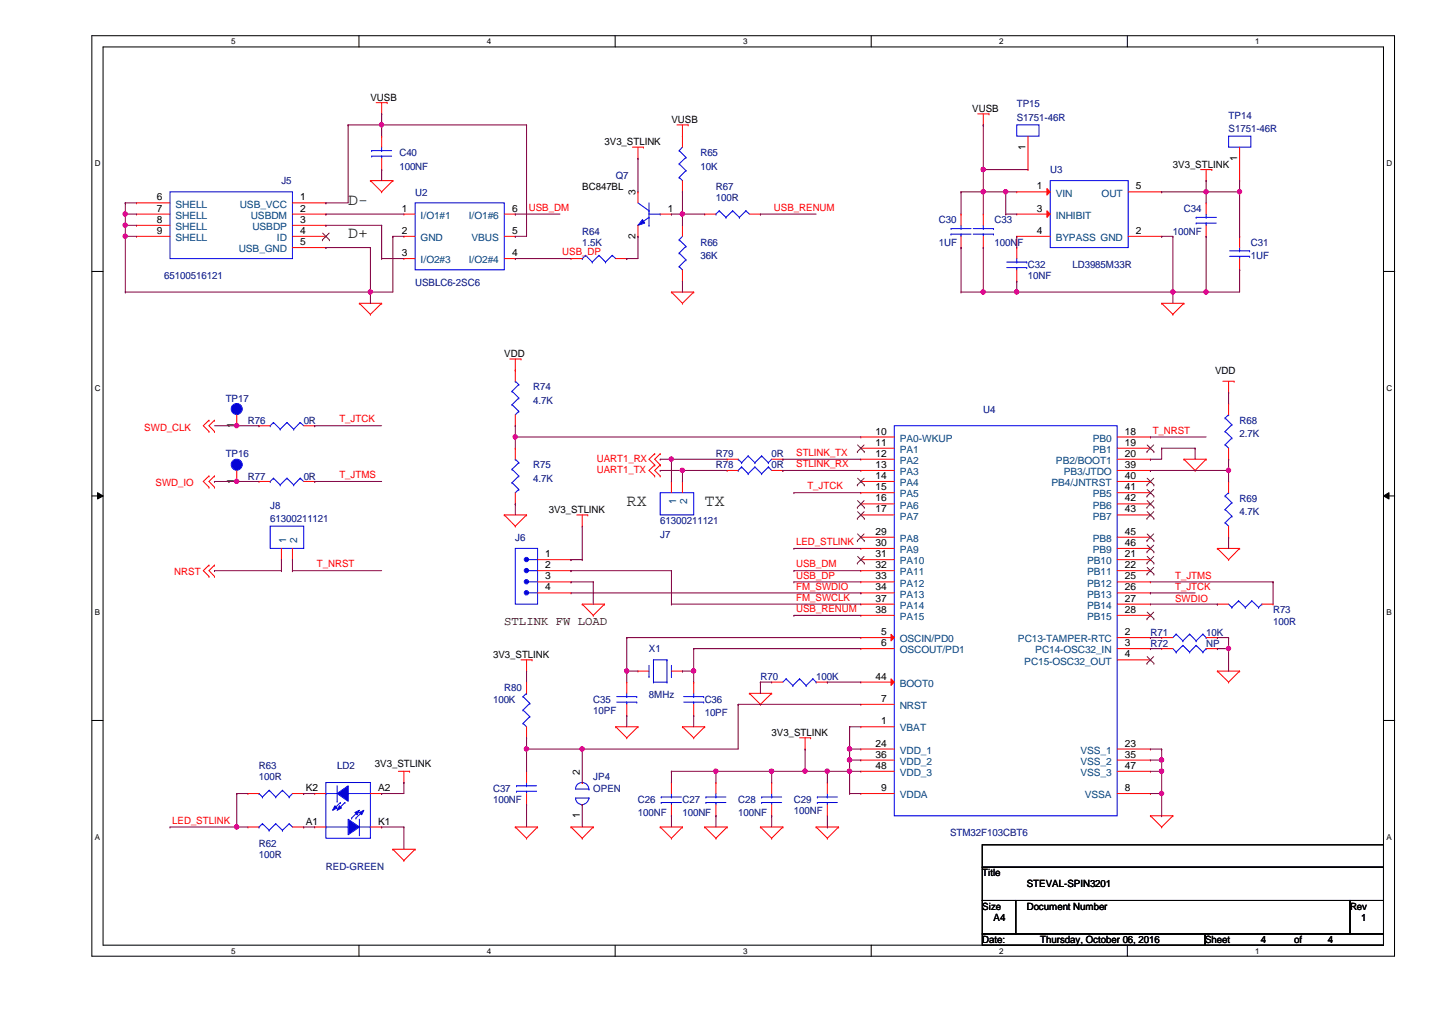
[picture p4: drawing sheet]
<svg xmlns="http://www.w3.org/2000/svg" width="297mm" height="210mm" viewBox="0 0 297 210" stroke-linecap="round" stroke-linejoin="round" font-family="sans-serif">
<defs><g id="words">
<g font-size="3.4" fill="#008000">
<text x="72.2" y="42.5">D-</text>
<text x="72.2" y="49.4">D+</text>
<text x="130" y="104.9">RX</text>
<text x="146.2" y="104.9">TX</text>
</g>
<text font-size="2.5" fill="#400000" x="104.6" y="129.7">STLINK FW LOAD</text>
<g font-size="2.1">
<text x="76.8" y="20.9">VUSB</text>
<text x="201.7" y="23.2">VUSB</text>
<text x="139.3" y="25.5">VUSB</text>
<text x="125.4" y="30.1">3V3_STLINK</text>
<text x="212.7" y="31" transform="rotate(-90 212.7 31)">1</text>
<text x="243.3" y="34.8">3V3_STLINK</text>
<text x="256.6" y="33.3" transform="rotate(-90 256.6 33.3)">1</text>
<text x="32.5" y="41.6">6</text>
<text x="62.3" y="41.6">1</text>
<text x="120.8" y="39.4">BC847BL</text>
<text x="131.8" y="40.5" transform="rotate(-90 131.8 40.5)">3</text>
<text x="215.1" y="39.3">1</text>
<text x="235.6" y="39.3">5</text>
<text x="32.5" y="43.9">7</text>
<text x="32.5" y="46.2">8</text>
<text x="62.3" y="43.9">2</text>
<text x="62.3" y="46.2">3</text>
<text x="83.4" y="43.9">1</text>
<text x="106.2" y="43.9">6</text>
<text x="138.6" y="43.9">1</text>
<text x="215.1" y="43.9">3</text>
<text x="32.5" y="48.5">9</text>
<text x="62.3" y="50.8">5</text>
<text x="62.3" y="48.5">4</text>
<text x="83.4" y="48.5">2</text>
<text x="83.4" y="53.1">3</text>
<text x="106.2" y="48.5">5</text>
<text x="106.2" y="53.1">4</text>
<text x="131.8" y="49.5" transform="rotate(-90 131.8 49.5)">2</text>
<text x="215.1" y="48.5">4</text>
<text x="235.6" y="48.5">2</text>
<text x="104.6" y="74">VDD</text>
<text x="252.1" y="77.5">VDD</text>
<text x="48.6" y="88.8" transform="rotate(-90 48.6 88.8)">1</text>
<text x="181.6" y="90.1">10</text>
<text x="181.6" y="92.5">11</text>
<text x="181.6" y="94.7">12</text>
<text x="233.3" y="90.1">18</text>
<text x="233.3" y="92.5">19</text>
<text x="233.3" y="94.7">20</text>
<text x="48.6" y="100.4" transform="rotate(-90 48.6 100.4)">1</text>
<text x="181.6" y="97.1">13</text>
<text x="181.6" y="99.4">14</text>
<text x="181.6" y="101.7">15</text>
<text x="233.3" y="101.7">41</text>
<text x="233.3" y="99.4">40</text>
<text x="233.3" y="97.1">39</text>
<text x="113.8" y="106.4">3V3_STLINK</text>
<text x="181.6" y="104">16</text>
<text x="181.6" y="106.3">17</text>
<text x="233.3" y="106.3">43</text>
<text x="233.3" y="104">42</text>
<text x="181.6" y="110.9">29</text>
<text x="181.6" y="113.2">30</text>
<text x="233.3" y="110.9">45</text>
<text x="233.3" y="113.2">46</text>
<text x="113.1" y="115.6">1</text>
<text x="113.1" y="117.9">2</text>
<text x="181.6" y="115.6">31</text>
<text x="181.6" y="117.9">32</text>
<text x="233.3" y="115.6">21</text>
<text x="233.3" y="117.9">22</text>
<text x="113.1" y="120.2">3</text>
<text x="113.1" y="122.5">4</text>
<text x="181.6" y="120.2">33</text>
<text x="181.6" y="122.5">34</text>
<text x="181.6" y="124.8">37</text>
<text x="233.3" y="120.2">25</text>
<text x="233.3" y="122.5">26</text>
<text x="233.3" y="124.8">27</text>
<text x="181.6" y="127.1">38</text>
<text x="182.8" y="131.7">5</text>
<text x="233.3" y="127.1">28</text>
<text x="233.3" y="131.7">2</text>
<text x="102.3" y="136.4">3V3_STLINK</text>
<text x="182.8" y="134">6</text>
<text x="233.3" y="134">3</text>
<text x="233.3" y="136.4">4</text>
<text x="181.6" y="141">44</text>
<text x="182.8" y="145.6">7</text>
<text x="160.1" y="152.7">3V3_STLINK</text>
<text x="181.6" y="154.9">24</text>
<text x="182.8" y="150.2">1</text>
<text x="233.3" y="154.9">23</text>
<text x="77.8" y="159.1">3V3_STLINK</text>
<text x="120.3" y="160.7" transform="rotate(-90 120.3 160.7)">2</text>
<text x="181.6" y="159.5">48</text>
<text x="181.6" y="157.1">36</text>
<text x="233.3" y="157.1">35</text>
<text x="233.3" y="159.5">47</text>
<text x="63.5" y="164.1">K2</text>
<text x="78.4" y="164.1">A2</text>
<text x="182.8" y="164.1">9</text>
<text x="233.3" y="164.1">8</text>
<text x="63.5" y="171">A1</text>
<text x="78.4" y="171">K1</text>
<text x="120.3" y="169.7" transform="rotate(-90 120.3 169.7)">1</text>
<text x="203.8" y="181.8">Title</text>
<text x="213" y="184.1">STEVAL-SPIN3201</text>
<text x="203.8" y="188.7">Size</text>
<text x="206.1" y="191">A4</text>
<text x="213" y="188.7">Document Number</text>
<text x="280" y="188.7">Rev</text>
<text x="282.3" y="191">1</text>
<text x="203.8" y="195.6">Date:</text>
<text x="215.8" y="195.6">Thursday, October 06, 2016</text>
<text x="250" y="195.6">Sheet</text>
<text x="261.5" y="195.6">4</text>
<text x="268.5" y="195.6">of</text>
<text x="275.4" y="195.6">4</text>
</g>
<g font-size="2.1" fill="#000080">
<text x="210.9" y="22.3">TP15</text>
<text x="210.9" y="25.1">S1751-46R</text>
<text x="254.8" y="24.6">TP14</text>
<text x="254.8" y="27.3">S1751-46R</text>
<text x="82.8" y="32.4">C40</text>
<text x="82.8" y="35.2">100NF</text>
<text x="145.3" y="32.4">R65</text>
<text x="145.3" y="35.2">10K</text>
<text x="217.8" y="35.9">U3</text>
<text x="58.4" y="38.2">J5</text>
<text x="86.1" y="40.6">U2</text>
<text x="127.7" y="37.1">Q7</text>
<text x="148.5" y="39.4">R67</text>
<text x="148.5" y="41.7">100R</text>
<text x="194.7" y="46.3">C30</text>
<text x="206.3" y="46.3">C33</text>
<text x="245.6" y="44">C34</text>
<text x="120.8" y="48.6">R64</text>
<text x="120.8" y="50.9">1.5K</text>
<text x="145.3" y="50.9">R66</text>
<text x="145.3" y="53.7">36K</text>
<text x="194.7" y="50.9">1UF</text>
<text x="206.3" y="50.9">100NF</text>
<text x="243.3" y="48.6">100NF</text>
<text x="259.5" y="50.9">C31</text>
<text x="259.5" y="53.7">1UF</text>
<text x="34.1" y="57.9">65100516121</text>
<text x="86.1" y="59.3">USBLC6-2SC6</text>
<text x="213.2" y="55.5">C32</text>
<text x="213.2" y="57.9">10NF</text>
<text x="222.5" y="55.5">LD3985M33R</text>
<text x="46.8" y="83.3">TP17</text>
<text x="110.6" y="81">R74</text>
<text x="110.6" y="83.8">4.7K</text>
<text x="51.4" y="87.9">R76</text>
<text x="63" y="87.9">0R</text>
<text x="204" y="85.6">U4</text>
<text x="257.1" y="87.9">R68</text>
<text x="46.8" y="94.9">TP16</text>
<text x="148.5" y="94.9">R79</text>
<text x="160.1" y="94.9">0R</text>
<text x="257.1" y="90.7">2.7K</text>
<text x="51.4" y="99.5">R77</text>
<text x="63" y="99.5">0R</text>
<text x="110.6" y="97.2">R75</text>
<text x="110.6" y="99.9">4.7K</text>
<text x="148.5" y="97.2">R78</text>
<text x="160.1" y="97.2">0R</text>
<text x="56" y="105.5">J8</text>
<text x="257.1" y="104.1">R69</text>
<text x="257.1" y="106.9">4.7K</text>
<text x="56" y="108.2">61300211121</text>
<text x="106.9" y="112.2">J6</text>
<text x="136.9" y="111.5">J7</text>
<text x="136.9" y="108.7">61300211121</text>
<text x="238.6" y="131.8">R71</text>
<text x="250.2" y="131.8">10K</text>
<text x="264.1" y="127.2">R73</text>
<text x="264.1" y="129.5">100R</text>
<text x="134.6" y="135.3">X1</text>
<text x="238.6" y="134.2">R72</text>
<text x="250.2" y="134.2">NP</text>
<text x="104.6" y="143.4">R80</text>
<text x="157.7" y="141.1">R70</text>
<text x="169.3" y="141.1">100K</text>
<text x="102.3" y="145.7">100K</text>
<text x="123.1" y="145.7">C35</text>
<text x="123.1" y="148">10PF</text>
<text x="134.6" y="144.8">8MHz</text>
<text x="146.2" y="145.7">C36</text>
<text x="146.2" y="148.5">10PF</text>
<text x="53.7" y="159.6">R63</text>
<text x="53.7" y="161.9">100R</text>
<text x="69.9" y="159.6">LD2</text>
<text x="123.1" y="161.9">JP4</text>
<text x="102.3" y="164.2">C37</text>
<text x="102.3" y="166.5">100NF</text>
<text x="123.1" y="164.2">OPEN</text>
<text x="132.3" y="166.5">C26</text>
<text x="141.6" y="166.5">C27</text>
<text x="153.1" y="166.5">C28</text>
<text x="164.7" y="166.5">C29</text>
<text x="132.3" y="169.3">100NF</text>
<text x="141.6" y="169.3">100NF</text>
<text x="153.1" y="169.3">100NF</text>
<text x="164.7" y="168.8">100NF</text>
<text x="197.1" y="173.4">STM32F103CBT6</text>
<text x="53.7" y="175.8">R62</text>
<text x="53.7" y="178.1">100R</text>
<text x="67.6" y="180.4">RED-GREEN</text>
</g>
<g font-size="2.1" fill="#004080">
<text x="219" y="40.8">VIN</text>
<text x="228.5" y="40.8">OUT</text>
<text x="36.4" y="43.1">SHELL</text>
<text x="36.4" y="45.4">SHELL</text>
<text x="36.4" y="47.7">SHELL</text>
<text x="49.7" y="43.1">USB_VCC</text>
<text x="52" y="45.4">USBDM</text>
<text x="52.4" y="47.7">USBDP</text>
<text x="87.2" y="45.4">I/O1#1</text>
<text x="97.2" y="45.4">I/O1#6</text>
<text x="219" y="45.4">INHIBIT</text>
<text x="36.4" y="50">SHELL</text>
<text x="49.5" y="52.3">USB_GND</text>
<text x="57.4" y="50">ID</text>
<text x="87.2" y="50">GND</text>
<text x="97.8" y="50">VBUS</text>
<text x="219" y="50">BYPASS GND</text>
<text x="87.2" y="54.6">I/O2#3</text>
<text x="97.2" y="54.6">I/O2#4</text>
<text x="186.6" y="91.6">PA0-WKUP</text>
<text x="186.6" y="93.9">PA1</text>
<text x="226.7" y="91.6">PB0</text>
<text x="226.7" y="93.9">PB1</text>
<text x="186.6" y="96.2">PA2</text>
<text x="186.6" y="98.6">PA3</text>
<text x="186.6" y="100.8">PA4</text>
<text x="218.1" y="100.8">PB4/JNTRST</text>
<text x="219" y="96.2">PB2/BOOT1</text>
<text x="220.6" y="98.6">PB3/JTDO</text>
<text x="140.3" y="104.5" transform="rotate(-90 140.3 104.5)">1</text>
<text x="142.5" y="104.5" transform="rotate(-90 142.5 104.5)">2</text>
<text x="186.6" y="103.2">PA5</text>
<text x="186.6" y="105.5">PA6</text>
<text x="186.6" y="107.8">PA7</text>
<text x="226.7" y="107.8">PB7</text>
<text x="226.7" y="105.5">PB6</text>
<text x="226.7" y="103.2">PB5</text>
<text x="59.4" y="112.6" transform="rotate(-90 59.4 112.6)">1</text>
<text x="61.6" y="112.6" transform="rotate(-90 61.6 112.6)">2</text>
<text x="186.6" y="112.4">PA8</text>
<text x="226.7" y="112.4">PB8</text>
<text x="186.6" y="114.7">PA9</text>
<text x="186.6" y="117.1">PA10</text>
<text x="186.6" y="119.3">PA11</text>
<text x="225.5" y="117.1">PB10</text>
<text x="225.5" y="119.3">PB11</text>
<text x="226.7" y="114.7">PB9</text>
<text x="186.6" y="121.7">PA12</text>
<text x="186.6" y="124">PA13</text>
<text x="225.5" y="121.7">PB12</text>
<text x="225.5" y="124">PB13</text>
<text x="186.6" y="126.3">PA14</text>
<text x="186.6" y="128.6">PA15</text>
<text x="225.5" y="126.3">PB14</text>
<text x="225.5" y="128.6">PB15</text>
<text x="186.6" y="133.2">OSCIN/PD0</text>
<text x="186.6" y="135.5">OSCOUT/PD1</text>
<text x="211.2" y="133.2">PC13-TAMPER-RTC</text>
<text x="212.5" y="137.8">PC15-OSC32_OUT</text>
<text x="214.8" y="135.5">PC14-OSC32_IN</text>
<text x="186.6" y="142.5">BOOT0</text>
<text x="186.6" y="147.1">NRST</text>
<text x="186.6" y="151.7">VBAT</text>
<text x="186.6" y="156.3">VDD_1</text>
<text x="186.6" y="161">VDD_3</text>
<text x="186.6" y="158.6">VDD_2</text>
<text x="224.1" y="156.3">VSS_1</text>
<text x="224.1" y="158.6">VSS_2</text>
<text x="224.1" y="161">VSS_3</text>
<text x="186.6" y="165.6">VDDA</text>
<text x="225" y="165.6">VSSA</text>
</g>
<g font-size="2.1" fill="#f00">
<text x="109.7" y="43.7">USB_DM</text>
<text x="160.5" y="43.7">USB_RENUM</text>
<text x="116.6" y="53">USB_DP</text>
<text x="29.9" y="89.3">SWD_CLK</text>
<text x="70.4" y="87.6">T_JTCK</text>
<text x="239.1" y="90">T_NRST</text>
<text x="123.8" y="95.8">UART1_RX</text>
<text x="165.1" y="94.6">STLINK_TX</text>
<text x="32.3" y="100.9">SWD_IO</text>
<text x="70.4" y="99.2">T_JTMS</text>
<text x="123.8" y="98.1">UART1_TX</text>
<text x="165.1" y="96.9">STLINK_RX</text>
<text x="167.5" y="101.5">T_JTCK</text>
<text x="165.1" y="113.1">LED_STLINK</text>
<text x="36.2" y="119.3">NRST</text>
<text x="65.7" y="117.7">T_NRST</text>
<text x="165.1" y="117.7">USB_DM</text>
<text x="165.1" y="120">USB_DP</text>
<text x="165.1" y="124.6">FM_SWCLK</text>
<text x="165.1" y="122.3">FM_SWDIO</text>
<text x="243.8" y="124.8">SWDIO</text>
<text x="243.8" y="122.3">T_JTCK</text>
<text x="243.8" y="120">T_JTMS</text>
<text x="165.1" y="127">USB_RENUM</text>
<text x="35.7" y="170.9">LED_STLINK</text>
</g>
<g font-size="1.7">
<text x="47.9" y="9.1">5</text>
<text x="101" y="9.1">4</text>
<text x="154.1" y="9.1">3</text>
<text x="207.3" y="9.1">2</text>
<text x="260.4" y="9.1">1</text>
<text x="19.6" y="34.5">D</text>
<text x="287.6" y="34.5">D</text>
<text x="19.6" y="81.1">C</text>
<text x="287.6" y="81.1">C</text>
<text x="19.6" y="127.6">B</text>
<text x="287.6" y="127.6">B</text>
<text x="19.6" y="174.2">A</text>
<text x="287.6" y="174.2">A</text>
<text x="47.9" y="197.8">5</text>
<text x="101" y="197.8">4</text>
<text x="154.1" y="197.8">3</text>
<text x="207.3" y="197.8">2</text>
<text x="260.4" y="197.8">1</text>
</g>
</g></defs>
<path d="M19.1 7.4h270.2v190.9h-270.2zM21.4 9.7h265.6v186.3h-265.6z" fill="none" stroke="#000" stroke-width=".21"/>
<g fill="#fff">
<path d="M47.9 7.7h1v1.8h-1z"/>
<path d="M47.9 196.3h1v1.9h-1z"/>
</g>
<path d="M74.5 7.4v2.3M74.5 196v2.4" fill="none" stroke="#000" stroke-width=".21"/>
<g fill="#fff">
<path d="M101 7.7h.9v1.8h-.9z"/>
<path d="M101 196.3h.9v1.9h-.9z"/>
</g>
<path d="M127.6 7.4v2.3M127.6 196v2.4" fill="none" stroke="#000" stroke-width=".21"/>
<g fill="#fff">
<path d="M154.1 7.7h1v1.8h-1z"/>
<path d="M154.1 196.3h1v1.9h-1z"/>
</g>
<path d="M180.7 7.4v2.3M180.7 196v2.4" fill="none" stroke="#000" stroke-width=".21"/>
<g fill="#fff">
<path d="M207.3 7.7h.9v1.8h-.9z"/>
<path d="M207.3 196.3h.9v1.9h-.9z"/>
</g>
<path d="M233.8 7.4v2.3M233.8 196v2.4" fill="none" stroke="#000" stroke-width=".21"/>
<g fill="#fff">
<path d="M260.4 7.7h.9v1.8h-.9z"/>
<path d="M260.4 196.3h.9v1.9h-.9z"/>
<path d="M19.6 33h1.2v1.9h-1.2z"/>
<path d="M287.6 33h1.2v1.9h-1.2z"/>
<path d="M19.6 79.6h1.2v1.8h-1.2z"/>
<path d="M287.6 79.6h1.2v1.8h-1.2z"/>
</g>
<path d="M19.1 56.3h2.3M287 56.3h2.3" fill="none" stroke="#000" stroke-width=".21"/>
<g fill="#fff">
<path d="M19.6 126.2h1.1v1.8h-1.1z"/>
<path d="M287.6 126.2h1.1v1.8h-1.1z"/>
</g>
<path d="M19.1 102.9h2.3M20.2 102.2l1.2 .7-1.2 .6zM287 102.9l1.1-.7v1.3zM287 102.9h2.3" fill="none" stroke="#000" stroke-width=".21"/>
<path d="M20.2 102.2l1.2 .7-1.2 .6zM287 102.9l1.1-.7v1.3z" fill="#000"/>
<g fill="#fff">
<path d="M19.6 172.7h1.1v1.9h-1.1z"/>
<path d="M287.6 172.7h1.1v1.9h-1.1z"/>
</g>
<path d="M19.1 149.4h2.3M287 149.4h2.3M203.8 175.2h83.2v4.7h-83.2zM203.8 179.9h83.2v6.9h-83.2zM203.8 186.8h6.9v6.9h-6.9zM203.8 193.7h46.2v2.3h-46.2zM210.7 186.8h69.3v6.9h-69.3zM250 193.7h37v2.3h-37zM280 186.8h7v6.9h-7z" fill="none" stroke="#000" stroke-width=".21"/>
<g fill="none" stroke="#f00" stroke-width=".21">
<path d="M76.8 37.5h.1M76.8 37.5h4.7M76.8 37.5l2.4 2.3M78 21.3h2.3M79.2 23.6h.1M79.2 39.8h.1M79.2 21.3v2.3M80.3 21.3h.1M81.5 37.5h.1M81.5 37.5l-2.3 2.3M131.2 30.5h2.3M132.3 32.9h.1"/>
<path d="M132.3 30.5v2.4M133.5 30.5h.1M140.4 25.9h2.3M141.6 28.2h.1M141.6 25.9v2.3M142.7 25.9h.1M202.8 23.6h2.3M204 25.9h.1M204 23.6v2.3M205.1 23.6h.1M249 35.2h2.4M250.2 37.5h.1"/>
<path d="M250.2 35.2v2.3M251.4 35.2h.1M257.1 37.5h.1M257.1 30.5v7M210.9 58.3h.1M210.9 51.3h.1M210.9 51.3v2.3M210.9 56v2.3M74.5 62.9h.1M74.5 62.9h4.7M74.5 62.9l2.3 2.3M76.8 65.2h.1"/>
<path d="M79.2 62.9h.1M79.2 62.9l-2.4 2.3M105.7 74.5h2.4M106.9 76.7h.1M106.9 74.5v2.2M108.1 74.5h.1M139.3 60.6h.1M139.3 60.6h4.6M139.3 60.6l2.3 2.3M141.6 62.9h.1M143.9 60.6h.1M143.9 60.6l-2.3 2.3"/>
<path d="M241 62.9h.1M241 62.9h4.6M241 62.9l2.3 2.3M243.3 65.2h.1M245.6 62.9h.1M245.6 62.9l-2.3 2.3M253.7 79.1h2.3M254.8 79.1v2.3M256 79.1h.1M43.3 98.7h.1M43.3 87.2h.1M43.3 89.5h.1"/>
<path d="M43.3 98.7l-1.1 1.2 1.1 1.1M43.3 87.2l-1.1 1.1 1.1 1.2M44.5 98.7h.1M44.5 87.2h.1M44.5 89.5h.1M44.5 98.7l-1.2 1.2 1.2 1.1M44.5 87.2l-1.2 1.1 1.2 1.2M106.9 93h.1M106.9 93v2.2M135.8 96.4h.1M135.8 98.7h.1M135.8 94.1h.1"/>
<path d="M135.8 96.4l-1.2 1.2 1.2 1.1M135.8 94.1l-1.2 1.1 1.2 1.2M136.9 96.4h.1M136.9 98.7h.1M136.9 94.1h.1M136.9 96.4l-1.1 1.2 1.1 1.1M136.9 94.1l-1.1 1.1 1.1 1.2M245.6 95.2h.1M245.6 95.2h4.6M245.6 95.2l2.3 2.4M247.9 97.6h.1M250.2 95.2h.1"/>
<path d="M250.2 95.2l-2.3 2.4M254.8 81.4h.1M43.3 101h.1M43.3 117.2h.1M43.3 119.5h.1M43.3 117.2l-1.1 1.2 1.1 1.1M44.5 101h.1M44.5 117.2h.1M44.5 119.5h.1M44.5 117.2l-1.2 1.2 1.2 1.1M58.4 116.1h.1M58.4 113.7v2.4"/>
<path d="M60.7 116.1h.1M60.7 113.7v2.4M104.6 106.8h.1M104.6 106.8h4.6M104.6 106.8l2.3 2.3M106.9 109.1h.1M106.9 104.5h.1M106.9 102.2v2.3M109.2 106.8h.1M109.2 106.8l-2.3 2.3M119.6 106.8h2.3M120.8 109.1h.1"/>
<path d="M120.8 106.8v2.3M121.9 106.8h.1M252.5 113.7h.1M252.5 113.7h4.6M252.5 113.7l2.3 2.4M254.8 116.1h.1M257.1 113.7h.1M257.1 113.7l-2.3 2.4M108.1 136.9h2.3M109.2 139.2h.1M109.2 136.9v2.3M110.4 136.9h.1"/>
<path d="M120.8 125.3h.1M120.8 125.3h4.6M120.8 125.3l2.3 2.3M123.1 127.6h.1M125.4 125.3h.1M125.4 125.3l-2.3 2.3M252.5 139.2h.1M252.5 139.2h4.6M252.5 139.2l2.3 2.3M257.1 139.2h.1M257.1 139.2l-2.3 2.3M82.6 160h2.4"/>
<path d="M83.8 160v2.3M85 160h.1M127.7 150.7h.1M127.7 150.7h4.6M127.7 150.7l2.3 2.3M130 153h.1M132.3 150.7h.1M132.3 150.7l-2.3 2.3M141.6 150.7h.1M141.6 150.7h4.6M141.6 150.7l2.3 2.3M143.9 153h.1"/>
<path d="M143.9 148.4h.1M143.9 141.5h.1M143.9 141.5v2.3M143.9 146.1v2.3M146.2 150.7h.1M146.2 150.7l-2.3 2.3M155.4 143.8h.1M155.4 143.8h4.7M155.4 143.8l2.3 2.3M157.7 146.1h.1M160.1 143.8h.1M160.1 143.8l-2.4 2.3"/>
<path d="M165.9 153h2.2M167 155.4h.1M167 153v2.4M168.1 153h.1M254.8 141.5h.1M51.4 171.5h.1M51.4 171.5h2.3M60.7 171.5h2.3M63 171.5h.1M81.5 176.1h.1M81.5 176.1h4.6M81.5 176.1l2.3 2.4"/>
<path d="M83.8 162.3h.1M83.8 178.5h.1M86.1 176.1h.1M86.1 176.1l-2.3 2.4M106.9 171.5h.1M106.9 171.5h4.6M106.9 171.5l2.3 2.4M109.2 173.9h.1M111.5 171.5h.1M111.5 171.5l-2.3 2.4M118.4 171.5h.1M118.4 171.5h4.7"/>
<path d="M118.4 171.5l2.4 2.4M120.8 173.9h.1M123.1 171.5h.1M123.1 171.5l-2.3 2.4M136.9 171.5h.1M136.9 171.5h4.7M136.9 171.5l2.4 2.4M139.3 173.9h.1M141.6 171.5h.1M141.6 171.5l-2.3 2.4M146.2 171.5h.1M146.2 171.5h4.6"/>
<path d="M146.2 171.5l2.3 2.4M148.5 173.9h.1M150.8 171.5h.1M150.8 171.5l-2.3 2.4M157.7 171.5h.1M157.7 171.5h4.7M157.7 171.5l2.4 2.4M160.1 173.9h.1M162.4 171.5h.1M162.4 171.5l-2.3 2.4M169.3 171.5h.1M169.3 171.5h4.6"/>
<path d="M169.3 171.5l2.3 2.4M171.6 173.9h.1M171.6 169.2h.1M171.6 162.3h.1M171.6 162.3v2.3M171.6 166.9v2.3M173.9 171.5h.1M173.9 171.5l-2.3 2.4M238.6 169.2h.1M238.6 169.2h4.7M238.6 169.2l2.4 2.3M241 171.5h.1"/>
<path d="M243.3 169.2h.1M243.3 169.2l-2.3 2.3"/>
</g>
<g fill="none" stroke="#00f" stroke-width=".21">
<path d="M254.8 28.2h4.7v2.3h-4.7zM208.8 54.4h4.2M208.8 55.5h4.2M210.9 55.5h.1M210.9 54.4h.1M210.9 53.6v.8M210.9 55.5v.5M213 54.4h.1M213 55.5h.1M106.2 97.3h.1M106.2 97.3l1.4 1.4M106.9 95.2h.1"/>
<path d="M106.9 95.2l.7 .8M107.6 98.7h.1M107.6 96h.1M107.6 98.7l-1.4 1.4M107.6 96l-1.4 1.3M56 109.1h7v4.6h-7zM106.2 100.1h.1M106.2 100.1l1.4 1.4M107.6 101.5h.1M107.6 101.5l-.7 .7M141.8 144.5h4.2M141.8 145.6h4.2"/>
<path d="M143.9 145.6h.1M143.9 144.5h.1M143.9 143.8v.7M143.9 145.6v.5M146 144.5h.1M146 145.6h.1M53.7 171.5h.1M54.4 170.9h.1M54.4 170.9l1.4 1.3M54.4 170.9l-.7 .6M55.8 172.2h.1M57.2 170.9h.1"/>
<path d="M57.2 170.9l1.4 1.3M57.2 170.9l-1.4 1.3M58.6 172.2h.1M60 170.9h.1M60 170.9l.7 .6M60 170.9l-1.4 1.3M169.5 165.3h.1M169.5 166.5h.1M169.5 165.3h4.2M169.5 166.5h4.2M171.6 166.5h.1M171.6 165.3h.1"/>
<path d="M171.6 164.6v.7M171.6 166.5v.4"/>
</g>
<circle cx="109.2" cy="116.1" r=".45" fill="#00f"/>
<circle cx="109.2" cy="116.1" r=".45" fill="none" stroke="#00f" stroke-width=".21"/>
<circle cx="109.2" cy="118.3" r=".45" fill="#00f"/>
<circle cx="109.2" cy="118.3" r=".45" fill="none" stroke="#00f" stroke-width=".21"/>
<circle cx="109.2" cy="120.7" r=".45" fill="#00f"/>
<circle cx="109.2" cy="120.7" r=".45" fill="none" stroke="#00f" stroke-width=".21"/>
<circle cx="109.2" cy="123" r=".45" fill="#00f"/>
<g fill="none" stroke="#00f" stroke-width=".21">
<path d="M217.8 37.5h16.2v13.8h-16.2zM106.9 113.7h4.6v11.6h-4.6zM109.4 116.1h.1M109.4 118.4h.1M109.4 116.1h2.1M109.4 118.4h2.1M109.4 120.7h.1M109.4 123h.1M109.4 120.7h2.1M109.4 123h2.1M244 131.5h.1M244 131.5l-.7 .7"/>
<path d="M244 131.5l1.4 1.4M245.4 132.9h.1M246.8 131.5h.1M246.8 131.5l-1.4 1.4M246.8 131.5l1.3 1.4M248.1 132.9h.1M249.5 131.5h.1M249.5 131.5l-1.4 1.4M249.5 131.5l.7 .7M250.2 132.2h.1"/>
<circle cx="109.2" cy="123" r=".45"/>
</g>
<g fill="none" stroke="#f00" stroke-width=".21">
<path d="M234 39.8h7M241 39.8h.1M234 49h7M241 49h.1M111.5 116.1h6.9M111.5 118.4h6.9M118.4 116.1h.1M118.4 118.4h.1M111.5 120.7h6.9M111.5 123h6.9M118.4 120.7h.1M118.4 123h.1"/>
<path d="M241 132.2h.1M241 132.2h2.3M250.2 132.2h2.3M252.5 132.2h.1"/>
</g>
<path d="M217.2 39.1l.6 .7-.6 .7z" fill="#f00"/>
<path d="M210.9 39.8h.1M210.9 39.8h6.9M217.2 39.1l.6 .7-.6 .7zM210.9 49h.1M210.9 49h6.9" fill="none" stroke="#f00" stroke-width=".21"/>
<path d="M217.2 43.7l.6 .7-.6 .7z" fill="#f00"/>
<g fill="none" stroke="#f00" stroke-width=".21">
<path d="M141.6 28.2h.1M141.6 39.8h.1M141.6 28.2v2.3M141.6 37.5v2.3M28.3 42.1h.1M28.3 44.4h.1M28.3 46.7h.1M28.3 49h.1M28.3 44.4h7M28.3 42.1h7M28.3 46.7h7M28.3 49h7"/>
<path d="M60.7 44.4h6.9M60.7 42.1h6.9M60.7 46.7h6.9M60.7 51.3h6.9M60.7 49h6.9M67.6 42.1h.1M67.6 44.4h.1M67.6 46.7h.1M67.6 51.3h.1M67.6 49h.1M210.9 44.4h.1M210.9 44.4h6.9"/>
<path d="M217.2 43.7l.6 .7-.6 .7zM150.8 95.2h.1M150.8 95.2h2.3M160.1 95.2h2.3M162.4 95.2h.1M252.5 125.3h.1M252.5 125.3h2.3M261.7 125.3h2.4M264.1 125.3h.1M51.4 164.6h.1M51.4 164.6h2.3M60.7 164.6h2.3"/>
<path d="M63 164.6h.1"/>
</g>
<g fill="none" stroke="#00f" stroke-width=".21">
<path d="M35.3 39.8h25.4v13.8h-25.4zM140.9 31.2h.1M140.9 34h.1M140.9 36.8h.1M140.9 31.2l1.4 1.4M140.9 34l1.4 1.4M140.9 36.8l.7 .7M141.6 37.5h.1M141.6 30.5l-.7 .7M142.3 32.6h.1M142.3 35.4h.1M142.3 32.6l-1.4 1.4"/>
<path d="M142.3 35.4l-1.4 1.4M153.1 95.2h.1M153.1 95.2l.7 .8M153.8 96h.1M155.2 94.6h.1M155.2 94.6l1.4 1.4M155.2 94.6l-1.4 1.4M156.6 96h.1M158 94.6h.1M158 94.6l1.4 1.4M158 94.6l-1.4 1.4M159.4 96h.1"/>
<path d="M160.1 95.2l-.7 .8M254.8 125.3l.7 .7M255.5 126h.1M256.9 124.6h.1M256.9 124.6l-1.4 1.4M256.9 124.6l1.4 1.4M258.3 126h.1M259.7 124.6h.1M259.7 124.6l-1.4 1.4M259.7 124.6l1.4 1.4M261.1 126h.1M261.7 125.3h.1"/>
<path d="M261.7 125.3l-.6 .7M53.7 164.6h.1M53.7 164.6l.7 .7M54.4 165.3h.1M55.8 163.9h.1M55.8 163.9l1.4 1.4M55.8 163.9l-1.4 1.4M57.2 165.3h.1M58.6 163.9h.1M58.6 163.9l1.4 1.4M58.6 163.9l-1.4 1.4M60 165.3h.1"/>
<path d="M60.7 164.6l-.7 .7"/>
</g>
<path d="M66.9 49.7h.1M66.9 48.3l1.4 1.4M68.3 48.3l-1.4 1.4M68.3 49.7h.1" fill="none" stroke="#804000" stroke-width=".21"/>
<circle cx="49.1" cy="84.8" r="1.14" fill="#00f"/>
<g fill="none" stroke="#00f" stroke-width=".21">
<path d="M140.9 49.7h.1M140.9 52.5h.1M140.9 55.3h.1M140.9 49.7l1.4 1.4M140.9 52.5l1.4 1.4M140.9 55.3l.7 .7M141.6 56h.1M141.6 49l-.7 .7M142.3 51.1h.1M142.3 53.9h.1M142.3 51.1l-1.4 1.4M142.3 53.9l-1.4 1.4"/>
<path d="M248.1 45.1h.1M248.1 46.3h.1M248.1 45.1h4.2M248.1 46.3h4.2M250.2 46.3h.1M250.2 45.1h.1M250.2 44.4v.7M250.2 46.3v.4M153.1 97.6h.1M153.8 96.9h.1M153.8 96.9l1.4 1.4M153.8 96.9l-.7 .7"/>
<path d="M155.2 98.3h.1M156.6 96.9h.1M156.6 96.9l1.4 1.4M156.6 96.9l-1.4 1.4M158 98.3h.1M159.4 96.9h.1M159.4 96.9l.7 .7M159.4 96.9l-1.4 1.4M185.5 88.3h46.2v80.9h-46.2zM254.1 92.2h.1M254.1 89.5h.1M254.1 86.7h.1"/>
<path d="M254.1 92.2l.7 .8M254.1 89.5l1.4 1.3M254.1 86.7l1.4 1.4M254.8 86h.1M254.8 86l-.7 .7M255.5 90.8h.1M255.5 88.1h.1M255.5 90.8l-1.4 1.4M255.5 88.1l-1.4 1.4M108.5 150h.1M108.5 147.3h.1M108.5 144.5h.1"/>
<path d="M108.5 150l.7 .7M108.5 147.3l1.4 1.3M108.5 144.5l1.4 1.4M109.2 143.8h.1M109.2 143.8l-.7 .7M109.9 148.6h.1M109.9 145.9h.1M109.9 148.6l-1.4 1.4M109.9 145.9l-1.4 1.4M107.1 163h.1M107.1 164.1h.1M107.1 163h4.2"/>
<path d="M107.1 164.1h4.2M109.2 164.1h.1M109.2 163h.1M109.2 162.3v.7M109.2 164.1v.5"/>
<circle cx="49.1" cy="84.8" r="1.14"/>
</g>
<g fill="none" stroke="#f00" stroke-width=".21">
<path d="M141.6 46.7h.1M141.6 58.3h.1M141.6 46.7v2.3M141.6 56v2.3M250.2 49h.1M250.2 42.1h.1M250.2 42.1v2.3M250.2 46.7v2.3M49.1 88.3h.1M49.1 86v2.3M150.8 97.6h.1M150.8 97.6h2.3"/>
<path d="M160.1 97.6h2.3M162.4 97.6h.1M178.6 90.6h.1M178.6 93h.1M178.6 95.2h.1M178.6 97.6h.1M178.6 99.9h.1M178.6 97.6h6.9M178.6 99.9h6.9M178.6 90.6h6.9M178.6 93h6.9M178.6 95.2h6.9"/>
<path d="M231.7 97.6h6.9M231.7 99.9h6.9M231.7 90.6h6.9M231.7 93h6.9M231.7 95.2h6.9M238.6 99.9h.1M238.6 97.6h.1M238.6 90.6h.1M238.6 93h.1M238.6 95.2h.1M254.8 95.2h.1M254.8 83.7h.1"/>
<path d="M254.8 83.7v2.3M254.8 93v2.2M178.6 102.2h.1M178.6 104.5h.1M178.6 106.8h.1M178.6 111.4h.1M178.6 113.7h.1M178.6 116.1h.1M178.6 118.4h.1M178.6 106.8h6.9M178.6 104.5h6.9M178.6 102.2h6.9"/>
<path d="M178.6 111.4h6.9M178.6 113.7h6.9M178.6 116.1h6.9M178.6 118.4h6.9M231.7 106.8h6.9M231.7 104.5h6.9M231.7 102.2h6.9M231.7 111.4h6.9M231.7 113.7h6.9M231.7 116.1h6.9M231.7 118.4h6.9M238.6 106.8h.1"/>
<path d="M238.6 104.5h.1M238.6 102.2h.1M238.6 111.4h.1M238.6 113.7h.1M238.6 116.1h.1M238.6 118.4h.1M178.6 120.7h.1M178.6 123h.1M178.6 120.7h6.9M178.6 123h6.9M231.7 120.7h6.9M231.7 123h6.9"/>
<path d="M231.7 125.3h6.9M231.7 127.6h6.9M231.7 132.2h6.9M231.7 134.5h6.9M231.7 136.9h6.9M238.6 120.7h.1M238.6 123h.1M238.6 125.3h.1M238.6 127.6h.1M238.6 132.2h.1M238.6 134.5h.1M238.6 136.9h.1"/>
<path d="M109.2 160h.1M109.2 153h.1M109.2 141.5h.1M109.2 141.5v2.3M109.2 150.7v2.3M109.2 160v2.3M231.7 155.4h6.9M238.6 155.4h.1M109.2 166.9h.1M109.2 164.6v2.3"/>
</g>
<g fill="none" stroke="#804000" stroke-width=".21">
<path d="M177.8 93.7h.1M177.9 92.3l1.4 1.4M177.9 99.2l1.4 1.4M179.2 92.3l-1.4 1.4M179.2 99.2l-1.4 1.4M179.3 93.7h.1M237.9 93.7h.1M238 99.2l1.4 1.4M238 92.3l1.4 1.4M239.3 99.2l-1.4 1.4M239.3 92.3l-1.4 1.4M239.4 93.7h.1"/>
<path d="M177.8 100.6h.1M177.8 105.2h.1M177.8 107.5h.1M177.8 112.1h.1M177.8 116.8h.1M177.9 103.8l1.4 1.4M177.9 106.1l1.4 1.4M177.9 110.7l1.4 1.4M177.9 115.4l1.4 1.4M179.2 103.8l-1.4 1.4M179.2 106.1l-1.4 1.4M179.2 110.7l-1.4 1.4"/>
<path d="M179.2 115.4l-1.4 1.4M179.3 100.6h.1M179.3 105.2h.1M179.3 107.5h.1M179.3 112.1h.1M179.3 116.8h.1M237.9 107.5h.1M237.9 105.2h.1M237.9 102.9h.1M237.9 100.6h.1M237.9 112.1h.1M237.9 114.5h.1"/>
<path d="M237.9 116.8h.1M237.9 119.1h.1M238 106.1l1.4 1.4M238 103.8l1.4 1.4M238 101.5l1.4 1.4M238 110.7l1.4 1.4M238 113.1l1.4 1.4M238 115.4l1.4 1.4M238 117.7l1.4 1.4M239.3 106.1l-1.4 1.4M239.3 103.8l-1.4 1.4M239.3 101.5l-1.4 1.4"/>
<path d="M239.3 110.7l-1.4 1.4M239.3 113.1l-1.4 1.4M239.3 115.4l-1.4 1.4M239.3 117.7l-1.4 1.4M239.4 107.5h.1M239.4 105.2h.1M239.4 102.9h.1M239.4 100.6h.1M239.4 112.1h.1M239.4 114.5h.1M239.4 116.8h.1M239.4 119.1h.1"/>
<path d="M237.9 128.4h.1M237.9 137.6h.1M238 127l1.4 1.4M238 136.2l1.4 1.4M239.3 127l-1.4 1.4M239.3 136.2l-1.4 1.4M239.4 128.4h.1M239.4 137.6h.1"/>
</g>
<path d="M184.8 131.6l.7 .6-.7 .7z" fill="#f00"/>
<g fill="none" stroke="#f00" stroke-width=".21">
<path d="M178.6 132.2h.1M178.6 134.5h.1M178.6 125.3h.1M178.6 127.6h.1M178.6 132.2h6.9M178.6 134.5h6.9M178.6 125.3h6.9M178.6 127.6h6.9M184.8 131.6l.7 .6-.7 .7zM178.6 146.1h.1M178.6 150.7h.1M178.6 155.4h.1"/>
<path d="M178.6 146.1h6.9M178.6 150.7h6.9M178.6 155.4h6.9M231.7 157.6h6.9M231.7 160h6.9M238.6 157.6h.1M238.6 160h.1M231.7 164.6h6.9M238.6 164.6h.1"/>
</g>
<path d="M184.8 140.8l.7 .7-.7 .7z" fill="#f00"/>
<g fill="none" stroke="#f00" stroke-width=".21">
<path d="M204 51.3h.1M204 44.4h.1M204 44.4v2.3M204 49v2.3M53.7 88.3h.1M53.7 88.3h2.3M63 88.3h2.3M65.3 88.3h.1M132.3 139.2h.1M132.3 139.2h2.3M139.3 139.2h2.3M141.6 139.2h.1"/>
<path d="M130 148.4h.1M130 141.5h.1M130 141.5v2.3M130 146.1v2.3M178.6 141.5h.1M178.6 160h.1M178.6 157.6h.1M178.6 141.5h6.9M178.6 160h6.9M178.6 157.6h6.9M184.8 140.8l.7 .7-.7 .7zM178.6 164.6h.1"/>
<path d="M178.6 164.6h6.9"/>
</g>
<g fill="none" stroke="#00f" stroke-width=".21">
<path d="M132.3 42.1l2.3 1.6M134.6 43.7h.1M134.6 45.1h.1M134.6 46.7h.1M134.6 42.1v4.6M134.6 45.1l-2.3 1.6M134.6 44.4h2.3M136.9 44.4h.1M201.9 47.4h4.2M201.9 48.6h4.2M204 48.6h.1M204 47.4h.1"/>
<path d="M204 46.7v.7M204 48.6v.4M206.1 47.4h.1M206.1 48.6h.1M56 88.3h.1M56.7 87.6h.1M56.7 87.6l1.4 1.4M56.7 87.6l-.7 .7M58.1 89h.1M59.5 87.6h.1M59.5 87.6l1.4 1.4M59.5 87.6l-1.4 1.4"/>
<path d="M60.9 89h.1M62.3 87.6h.1M62.3 87.6l.7 .7M62.3 87.6l-1.4 1.4M134.6 138v2.3M135.6 136.9h.1M135.6 136.9v4.6M135.6 136.9h2.7M138.3 136.9h.1M138.3 136.9v4.6M139.3 138v2.3M127.9 144.5h4.2"/>
<path d="M127.9 145.6h4.2M130 145.6h.1M130 144.5h.1M130 143.8v.7M130 145.6v.5M132.1 144.5h.1M132.1 145.6h.1M134.6 140.3h.1M135.6 141.5h.1M135.6 141.5h2.7M138.3 141.5h.1M139.3 140.3h.1"/>
</g>
<path d="M133.3 45.6l.4 .7-1.4 .4z" fill="#00f"/>
<g fill="none" stroke="#00f" stroke-width=".21">
<path d="M77.1 31.2h.1M77.1 32.4h.1M77.1 31.2h4.1M77.1 32.4h4.1M79.2 32.4h.1M79.2 31.2h.1M79.2 30.5v.7M79.2 32.4v.5M210.9 25.9h4.6v2.3h-4.6zM86.1 42.1h18.5v13.9h-18.5zM120.8 53.6h.1M121.5 53h.1"/>
<path d="M121.5 53l1.4 1.4M121.5 53l-.7 .6M122.9 54.4h.1M124.2 53h.1M124.2 53l1.4 1.4M124.2 53l-1.3 1.4M125.6 54.4h.1M127 53h.1M127 53l.7 .6M127 53l-1.4 1.4M133.3 45.6l.4 .7-1.4 .4zM148.5 44.4h.1"/>
<path d="M149.2 43.7h.1M149.2 43.7l-.7 .7M149.2 43.7l1.4 1.4M150.6 45.1h.1M152 43.7h.1M152 43.7l1.4 1.4M152 43.7l-1.4 1.4M153.4 45.1h.1M154.7 43.7h.1M154.7 43.7l.7 .7M154.7 43.7l-1.3 1.4M255.1 52h4.1"/>
<path d="M255.1 53.2h4.1M257.1 53.2h.1M257.1 52h.1M257.1 51.3v.7M257.1 53.2v.4M259.2 52h.1M259.2 53.2h.1M106.9 79.1h.1M106.9 79.1l.7 .7M107.6 79.8h.1M107.6 79.8l-1.4 1.4M56 99.9h.1"/>
<path d="M56.7 99.2h.1M56.7 99.2l1.4 1.4M56.7 99.2l-.7 .7M59.5 99.2h.1M59.5 99.2l1.4 1.4M59.5 99.2l-1.4 1.4M62.3 99.2h.1M62.3 99.2l.7 .7M62.3 99.2l-1.4 1.4M106.2 83.9h.1M106.2 81.2h.1M106.2 83.9l1.4 1.4"/>
<path d="M106.2 81.2l1.4 1.3M107.6 85.3h.1M107.6 82.5h.1M107.6 85.3l-.7 .7M107.6 82.5l-1.4 1.4M58.1 100.6h.1M60.9 100.6h.1M254.1 108.4h.1M254.1 105.7h.1M254.1 102.9h.1M254.1 108.4l.7 .7M254.1 105.7l1.4 1.4"/>
<path d="M254.1 102.9l1.4 1.4M254.8 102.2h.1M254.8 102.2l-.7 .7M255.5 107.1h.1M255.5 104.3h.1M255.5 107.1l-1.4 1.3M255.5 104.3l-1.4 1.4M243.3 134.5l.7 .8M244 135.3h.1M245.4 133.9h.1M245.4 133.9l-1.4 1.4M245.4 133.9l1.4 1.4"/>
<path d="M246.8 135.3h.1M248.1 133.9h.1M248.1 133.9l-1.3 1.4M248.1 133.9l1.4 1.4M249.5 135.3h.1M250.2 134.5h.1M250.2 134.5l-.7 .8M163.1 140.8h.1M163.1 140.8l-.7 .7M163.1 140.8l1.4 1.4M164.5 142.2h.1M165.9 140.8h.1"/>
<path d="M165.9 140.8l-1.4 1.4M165.9 140.8l1.3 1.4M167.2 142.2h.1M168.6 140.8h.1M168.6 140.8l-1.4 1.4M168.6 140.8l.7 .7M169.3 141.5h.1M122.1 165.5a1.38 1.38 0 0 1-1.3 1.4 1.38 1.38 0 0 1-1.4-1.4h2.8M122.1 163.7a1.38 1.38 0 0 0-1.3-1.4 1.38 1.38 0 0 0-1.4 1.4h2.8M122.2 165.5h.1M122.2 163.7h.1M137.2 165.3h.1"/>
<path d="M137.2 166.5h.1M137.2 165.3h4.2M137.2 166.5h4.2M139.3 166.5h.1M139.3 165.3h.1M139.3 164.6v.7M139.3 166.5v.4M146.4 165.3h.1M146.4 166.5h.1M146.4 165.3h4.2M146.4 166.5h4.2M148.5 166.5h.1"/>
<path d="M148.5 165.3h.1M148.5 164.6v.7M148.5 166.5v.4M158 165.3h.1M158 166.5h.1M158 165.3h4.1M158 166.5h4.1M160.1 166.5h.1M160.1 165.3h.1M160.1 164.6v.7M160.1 166.5v.4"/>
</g>
<g fill="none" stroke="#f00" stroke-width=".21">
<path d="M79.2 35.2h.1M79.2 28.2h.1M79.2 28.2v2.3M79.2 32.9v2.3M132.3 39.8h.1M132.3 39.8v2.3M213.2 35.2h.1M213.2 28.2v7M83.8 44.4h.1M83.8 49h.1M83.8 53.6h.1M83.8 44.4h2.3"/>
<path d="M83.8 49h2.3M83.8 53.6h2.3M104.6 44.4h2.3M104.6 49h2.3M104.6 53.6h2.3M106.9 49h.1M106.9 53.6h.1M106.9 44.4h.1M118.4 53.6h.1M118.4 53.6h2.4M127.7 53.6h2.3M130 53.6h.1"/>
<path d="M132.3 49h.1M132.3 46.7v2.3M136.9 44.4h2.4M139.3 44.4h.1M146.2 44.4h.1M146.2 44.4h2.3M155.4 44.4h2.3M157.7 44.4h.1M257.1 56h.1M257.1 49h.1M257.1 49v2.3M257.1 53.6v2.4"/>
<path d="M106.9 76.7h.1M106.9 76.7v2.4M53.7 99.9h.1M53.7 99.9h2.3M63 99.9h2.3M65.3 99.9h.1M106.9 88.3h.1M106.9 86v2.3M254.8 99.9h.1M254.8 99.9v2.3M254.8 111.4h.1M254.8 109.1v2.3"/>
<path d="M241 134.5h.1M241 134.5h2.3M250.2 134.5h2.3M252.5 134.5h.1M160.1 141.5h.1M160.1 141.5h2.3M169.3 141.5h2.3M171.6 141.5h.1M120.8 166.9h.1M120.8 162.3h.1M139.3 169.2h.1M139.3 162.3h.1"/>
<path d="M139.3 162.3v2.3M139.3 166.9v2.3M148.5 169.2h.1M148.5 162.3h.1M148.5 162.3v2.3M148.5 166.9v2.3M160.1 169.2h.1M160.1 162.3h.1M160.1 162.3v2.3M160.1 166.9v2.3"/>
</g>
<circle cx="49.1" cy="96.4" r="1.14" fill="#00f"/>
<g fill="none" stroke="#00f" stroke-width=".21">
<path d="M197.3 47.4h.1M197.3 48.6h.1M197.3 47.4h4.1M197.3 48.6h4.1M199.3 48.6h.1M199.3 47.4h.1M199.3 46.7v.7M199.3 48.6v.4M136.9 102.2h7v4.6h-7zM67.6 171.5h.1M67.6 164.6h.1M67.6 171.5h4.6"/>
<path d="M67.6 164.6h2.3M72.2 164.6h.1M72.2 164.6h4.6M74.5 173.1h.1M74.5 171.5h.1M74.5 169.9v3.2M74.5 171.5h2.3"/>
<circle cx="49.1" cy="96.4" r="1.14"/>
</g>
<path d="M199.3 51.3h.1M199.3 44.4h.1M199.3 44.4v2.3M199.3 49v2.3M49.1 99.9h.1M49.1 97.6v2.3M139.3 99.9h.1M139.3 99.9v2.3M141.6 99.9h.1M141.6 99.9v2.3" fill="none" stroke="#f00" stroke-width=".21"/>
<path d="M70.4 167.1l.4 .5-.9 .5z" fill-rule="evenodd" fill="#00f"/>
<path d="M70.4 167.1l.4 .5-.9 .5zM70.6 166.5h.1M70.6 166.5l-1.4 1.4M71.5 166.5h.1M71.5 166.5l-1.4 1.4" fill="none" stroke="#00f" stroke-width=".21"/>
<path d="M69.5 167.1l.4 .5-.9 .5z" fill-rule="evenodd" fill="#00f"/>
<path d="M69.5 167.1l.4 .5-.9 .5z" fill="none" stroke="#00f" stroke-width=".21"/>
<path d="M72.2 169.9l2.3 1.6-2.3 1.6z" fill-rule="evenodd" fill="#00f"/>
<path d="M72.2 169.9l2.3 1.6-2.3 1.6z" fill="none" stroke="#00f" stroke-width=".21"/>
<path d="M69.9 164.6l2.3-1.6v3.2z" fill-rule="evenodd" fill="#00f"/>
<path d="M69.9 164.6l2.3-1.6v3.2zM69.9 166.2h.1M69.9 163v3.2" fill="none" stroke="#00f" stroke-width=".21"/>
<path d="M74.5 168.5l1-.4-.5 .9z" fill-rule="evenodd" fill="#00f"/>
<path d="M72.9 169.7h.1M73.8 169.7h.1M74.3 168.3l-1.4 1.4M74.5 168.5l1-.4-.5 .9zM75.2 168.3l-1.4 1.4" fill="none" stroke="#00f" stroke-width=".21"/>
<path d="M73.6 168.5l.9-.4-.4 .9z" fill-rule="evenodd" fill="#00f"/>
<path d="M67.6 162.3h9.2v11.6h-9.2zM73.6 168.5l.9-.4-.4 .9z" fill="none" stroke="#00f" stroke-width=".21"/>
<path d="M65.3 171.5h.1M65.3 164.6h.1M65.3 171.5h2.3M65.3 164.6h2.3M76.8 171.5h2.4M76.8 164.6h2.4M79.2 171.5h.1M79.2 164.6h.1" fill="none" stroke="#f00" stroke-width=".21"/>
<path d="M130 139.2h.1M130 139.2h2.3M141.6 139.2h.1M141.6 139.2h2.3M143.9 139.2h.1M143.9 139.2v2.3" fill="none" stroke="#800040" stroke-width=".21"/>
<circle cx="130" cy="139.2" r=".45" fill="#f0f"/>
<circle cx="130" cy="139.2" r=".45" fill="none" stroke="#f0f" stroke-width=".21"/>
<g fill="none" stroke="#800040" stroke-width=".21">
<path d="M106.9 88.3h.1M106.9 88.3v2.3M106.9 104.5h.1M106.9 104.5v2.3M164.7 118.4h.1M164.7 118.4h13.9M130 139.2h.1M130 139.2v2.3M164.7 120.7h.1M164.7 127.6h.1M164.7 120.7h13.9M164.7 127.6h13.9"/>
<path d="M238.6 134.5h.1M238.6 132.2h.1M238.6 125.3h13.9M238.6 134.5h2.4M238.6 132.2h2.4M252.5 125.3h.1M252.5 134.5h.1M252.5 132.2h.1M252.5 134.5h2.3M252.5 132.2h2.3M254.8 134.5h.1M254.8 132.2h.1"/>
<path d="M254.8 132.2v7M130 148.4h.1M130 148.4v2.3M139.3 160h.1M139.3 160h9.2M139.3 160v2.3M143.9 148.4h.1M143.9 148.4v2.3M148.5 160h.1M148.5 160v2.3M160.1 160h.1M160.1 160v2.3"/>
<path d="M167 160h.1M167 160h4.6M171.6 160h.1M171.6 160v2.3M139.3 169.2h.1M139.3 169.2v2.3M148.5 169.2h.1M148.5 169.2v2.3M160.1 169.2h.1M160.1 169.2v2.3"/>
</g>
<circle cx="254.8" cy="134.5" r=".45" fill="#f0f"/>
<circle cx="254.8" cy="134.5" r=".45" fill="none" stroke="#f0f" stroke-width=".21"/>
<path d="M167 155.4h.1M167 155.4v4.6M176.2 150.7h.1M176.2 150.7h2.4M176.2 150.7v4.7" fill="none" stroke="#800040" stroke-width=".21"/>
<circle cx="176.2" cy="155.3" r=".45" fill="#f0f"/>
<circle cx="176.2" cy="155.3" r=".45" fill="none" stroke="#f0f" stroke-width=".21"/>
<path d="M176.2 155.4h.1M176.2 155.4h2.4M176.2 155.4v2.2" fill="none" stroke="#800040" stroke-width=".21"/>
<circle cx="176.2" cy="157.6" r=".45" fill="#f0f"/>
<circle cx="176.2" cy="157.6" r=".45" fill="none" stroke="#f0f" stroke-width=".21"/>
<path d="M171.6 160h.1M171.6 160h7M176.2 157.6h.1M176.2 160h.1M176.2 157.6h2.4M176.2 157.6v7M176.2 164.6h.1M176.2 164.6h2.4" fill="none" stroke="#800040" stroke-width=".21"/>
<circle cx="176.2" cy="160" r=".45" fill="#f0f"/>
<circle cx="176.2" cy="160" r=".45" fill="none" stroke="#f0f" stroke-width=".21"/>
<circle cx="171.6" cy="160" r=".45" fill="#f0f"/>
<circle cx="171.6" cy="160" r=".45" fill="none" stroke="#f0f" stroke-width=".21"/>
<path d="M130 132.2h.1M130 132.2h48.6M130 132.2v7M143.9 134.5h.1M143.9 134.5v4.7" fill="none" stroke="#800040" stroke-width=".21"/>
<circle cx="143.9" cy="139.2" r=".45" fill="#f0f"/>
<circle cx="143.9" cy="139.2" r=".45" fill="none" stroke="#f0f" stroke-width=".21"/>
<path d="M106.9 90.6h.1M106.9 90.6h71.7M143.9 134.5h.1M143.9 134.5h34.7" fill="none" stroke="#800040" stroke-width=".21"/>
<circle cx="106.9" cy="90.6" r=".45" fill="#f0f"/>
<circle cx="106.9" cy="90.6" r=".45" fill="none" stroke="#f0f" stroke-width=".21"/>
<path d="M106.9 90.6h.1M106.9 90.6v2.4M136.9 95.2h.1M136.9 97.6h.1M136.9 95.2h13.9M136.9 97.6h4.7M139.3 95.2h.1M139.3 95.2v4.7M162.4 95.2h.1M162.4 97.6h.1M162.4 95.2h16.2M162.4 97.6h16.2" fill="none" stroke="#800040" stroke-width=".21"/>
<circle cx="139.2" cy="95.2" r=".45" fill="#f0f"/>
<circle cx="139.2" cy="95.2" r=".45" fill="none" stroke="#f0f" stroke-width=".21"/>
<path d="M141.6 97.6h.1M141.6 97.6v2.3" fill="none" stroke="#800040" stroke-width=".21"/>
<circle cx="141.5" cy="97.6" r=".45" fill="#f0f"/>
<circle cx="141.5" cy="97.6" r=".45" fill="none" stroke="#f0f" stroke-width=".21"/>
<path d="M44.5 88.3h4.6M49.1 88.3h.1M141.6 97.6h.1M141.6 97.6h9.2" fill="none" stroke="#800040" stroke-width=".21"/>
<circle cx="49.1" cy="88.3" r=".45" fill="#f0f"/>
<circle cx="49.1" cy="88.3" r=".45" fill="none" stroke="#f0f" stroke-width=".21"/>
<path d="M238.6 90.6h.1M238.6 90.6h11.6M35.3 171.5h.1M35.3 171.5h16.1M49.1 164.6h.1M49.1 171.5h.1M49.1 164.6h2.3M49.1 164.6v6.9M63 164.6h.1M63 171.5h.1M63 164.6h2.3M63 171.5h2.3" fill="none" stroke="#800040" stroke-width=".21"/>
<circle cx="49.1" cy="171.5" r=".45" fill="#f0f"/>
<circle cx="49.1" cy="171.5" r=".45" fill="none" stroke="#f0f" stroke-width=".21"/>
<g fill="none" stroke="#800040" stroke-width=".21">
<path d="M238.6 95.2h.1M241 93h.1M241 93v2.2h-2.4M241 93h6.9M247.9 93h.1M247.9 93v2.2M254.8 81.4h.1M254.8 95.2h.1M254.8 97.6h.1M254.8 81.4v2.3M254.8 95.2v4.7M164.7 113.7h.1"/>
<path d="M164.7 113.7h13.9M254.8 111.4h.1M254.8 111.4v2.3M139.3 125.3h.1M139.3 125.3h39.3M79.2 164.6h.1M79.2 171.5h.1M79.2 171.5h4.6M83.8 162.3h.1M83.8 171.5h.1M83.8 162.3v2.3h-4.6M83.8 171.5v4.6"/>
</g>
<circle cx="254.8" cy="97.6" r=".45" fill="#f0f"/>
<circle cx="254.8" cy="97.6" r=".45" fill="none" stroke="#f0f" stroke-width=".21"/>
<path d="M238.6 97.6h.1M238.6 97.6h16.2M148.5 160h.1M148.5 160h11.6M157.7 141.5h.1M157.7 141.5v2.3M157.7 141.5h2.4M171.6 141.5h.1M171.6 141.5h7" fill="none" stroke="#800040" stroke-width=".21"/>
<circle cx="160" cy="160" r=".45" fill="#f0f"/>
<circle cx="160" cy="160" r=".45" fill="none" stroke="#f0f" stroke-width=".21"/>
<circle cx="148.5" cy="160" r=".45" fill="#f0f"/>
<circle cx="148.5" cy="160" r=".45" fill="none" stroke="#f0f" stroke-width=".21"/>
<path d="M120.8 155.4h.1M120.8 155.4h32.3" fill="none" stroke="#800040" stroke-width=".21"/>
<circle cx="120.7" cy="155.3" r=".45" fill="#f0f"/>
<circle cx="120.7" cy="155.3" r=".45" fill="none" stroke="#f0f" stroke-width=".21"/>
<path d="M109.2 139.2h.1M109.2 139.2v2.3M120.8 155.4h.1M120.8 155.4v6.9M153.1 146.1h.1M153.1 146.1h25.5M153.1 146.1v9.3M160.1 160h.1M160.1 160h6.9M109.2 166.9h.1M109.2 166.9v4.6" fill="none" stroke="#800040" stroke-width=".21"/>
<circle cx="167" cy="160" r=".45" fill="#f0f"/>
<circle cx="167" cy="160" r=".45" fill="none" stroke="#f0f" stroke-width=".21"/>
<path d="M109.2 155.4h.1M109.2 153h.1M109.2 155.4h11.6M109.2 153v2.4M120.8 166.9h.1M120.8 166.9v4.6" fill="none" stroke="#800040" stroke-width=".21"/>
<circle cx="109.2" cy="155.3" r=".45" fill="#f0f"/>
<circle cx="109.2" cy="155.3" r=".45" fill="none" stroke="#f0f" stroke-width=".21"/>
<g fill="none" stroke="#800040" stroke-width=".21">
<path d="M79.2 23.6h.1M79.2 35.2h.1M79.2 25.9h.1M79.2 23.6v2.3M79.2 35.2v2.3M79.2 25.9h30M120.8 116.1h.1M120.8 109.1v7M139.3 118.4h.1M139.3 118.4v6.9M123.1 120.7h.1M123.1 120.7v4.6"/>
<path d="M109.2 155.4h.1M109.2 155.4v4.6"/>
</g>
<circle cx="79.1" cy="25.9" r=".45" fill="#f0f"/>
<circle cx="79.1" cy="25.9" r=".45" fill="none" stroke="#f0f" stroke-width=".21"/>
<g fill="none" stroke="#800040" stroke-width=".21">
<path d="M72.2 25.9h.1M72.2 25.9v16.2M72.2 25.9h7M79.2 25.9h.1M79.2 25.9v2.3M67.6 44.4h.1M67.6 46.7h.1M67.6 51.3h.1M67.6 44.4h16.2M67.6 46.7h11.6M67.6 51.3h9.2M76.8 51.3h.1"/>
<path d="M76.8 51.3v9.3"/>
</g>
<circle cx="76.8" cy="60.6" r=".45" fill="#f0f"/>
<circle cx="76.8" cy="60.6" r=".45" fill="none" stroke="#f0f" stroke-width=".21"/>
<path d="M26 42.1h.1M26 44.4h.1M26 42.1h2.3M26 42.1v2.3M26 44.4h2.3M76.8 60.6h.1M76.8 60.6h4.7" fill="none" stroke="#800040" stroke-width=".21"/>
<circle cx="26" cy="44.4" r=".45" fill="#f0f"/>
<circle cx="26" cy="44.4" r=".45" fill="none" stroke="#f0f" stroke-width=".21"/>
<path d="M26 44.4h.1M26 46.7h.1M26 44.4v2.3M26 46.7h2.3M106.9 44.4h.1M106.9 44.4h9.3" fill="none" stroke="#800040" stroke-width=".21"/>
<circle cx="26" cy="46.7" r=".45" fill="#f0f"/>
<circle cx="26" cy="46.7" r=".45" fill="none" stroke="#f0f" stroke-width=".21"/>
<path d="M26 46.7h.1M26 49h.1M26 46.7v13.9M26 49h2.3" fill="none" stroke="#800040" stroke-width=".21"/>
<circle cx="26" cy="49" r=".45" fill="#f0f"/>
<circle cx="26" cy="49" r=".45" fill="none" stroke="#f0f" stroke-width=".21"/>
<g fill="none" stroke="#800040" stroke-width=".21">
<path d="M109.2 25.9h.1M109.2 25.9v23.1h-2.3M79.2 53.6h.1M79.2 53.6h4.6M81.5 49h.1M81.5 49h2.3M81.5 49v11.6M106.9 49h.1M130 53.6h.1M132.3 49h.1M132.3 49v4.6h-2.3M139.3 44.4h.1"/>
<path d="M139.3 44.4h2.3"/>
</g>
<circle cx="141.5" cy="44.4" r=".45" fill="#f0f"/>
<circle cx="141.5" cy="44.4" r=".45" fill="none" stroke="#f0f" stroke-width=".21"/>
<g fill="none" stroke="#800040" stroke-width=".21">
<path d="M132.3 32.9h.1M132.3 32.9v6.9M141.6 39.8h.1M141.6 39.8v6.9M208.6 39.8h.1M208.6 39.8h2.3M241 39.8h.1M241 39.8h9.2M67.6 42.1h.1M67.6 42.1h4.6M79.2 46.7h.1M79.2 46.7v6.9"/>
<path d="M106.9 53.6h.1M106.9 53.6h11.5M141.6 58.3h.1M141.6 44.4h.1M141.6 58.3v2.3M141.6 44.4h4.6M157.7 44.4h.1M157.7 44.4h11.6M26 60.6h.1M26 60.6h50.8M76.8 60.6h.1M76.8 60.6v2.3"/>
</g>
<circle cx="208.6" cy="39.8" r=".45" fill="#f0f"/>
<circle cx="208.6" cy="39.8" r=".45" fill="none" stroke="#f0f" stroke-width=".21"/>
<path d="M204 25.9h.1M204 25.9v9.3M208.6 44.4h.1M208.6 44.4h2.3M241 49h.1M241 49h2.3" fill="none" stroke="#800040" stroke-width=".21"/>
<circle cx="203.9" cy="35.2" r=".45" fill="#f0f"/>
<circle cx="203.9" cy="35.2" r=".45" fill="none" stroke="#f0f" stroke-width=".21"/>
<path d="M199.3 39.8h.1M199.3 39.8v4.6M204 35.2h.1M204 35.2v4.6h-4.7M204 35.2h9.2M208.6 39.8h.1M208.6 39.8v4.6" fill="none" stroke="#800040" stroke-width=".21"/>
<circle cx="203.9" cy="39.8" r=".45" fill="#f0f"/>
<circle cx="203.9" cy="39.8" r=".45" fill="none" stroke="#f0f" stroke-width=".21"/>
<path d="M204 39.8h.1M204 39.8v4.6M199.3 51.3h.1M199.3 51.3v9.3M204 51.3h.1M204 51.3v9.3h-4.7M199.3 60.6h.1" fill="none" stroke="#800040" stroke-width=".21"/>
<circle cx="203.9" cy="60.6" r=".45" fill="#f0f"/>
<circle cx="203.9" cy="60.6" r=".45" fill="none" stroke="#f0f" stroke-width=".21"/>
<path d="M243.3 49h.1M243.3 49v11.6M204 60.6h.1M204 60.6h6.9" fill="none" stroke="#800040" stroke-width=".21"/>
<circle cx="243.3" cy="60.6" r=".45" fill="#f0f"/>
<circle cx="243.3" cy="60.6" r=".45" fill="none" stroke="#f0f" stroke-width=".21"/>
<path d="M250.2 37.5h.1M250.2 37.5v2.3M210.9 49h.1M210.9 58.3h.1M210.9 49v2.3M210.9 58.3v2.3M210.9 60.6h.1M210.9 60.6h32.4M243.3 60.6h.1M243.3 60.6v2.3" fill="none" stroke="#800040" stroke-width=".21"/>
<circle cx="210.9" cy="60.6" r=".45" fill="#f0f"/>
<circle cx="210.9" cy="60.6" r=".45" fill="none" stroke="#f0f" stroke-width=".21"/>
<path d="M204 39.8h.1M204 39.8h4.6M250.2 39.8h.1M250.2 39.8v2.3" fill="none" stroke="#800040" stroke-width=".21"/>
<circle cx="250.2" cy="39.8" r=".45" fill="#f0f"/>
<circle cx="250.2" cy="39.8" r=".45" fill="none" stroke="#f0f" stroke-width=".21"/>
<path d="M250.2 39.8h.1M250.2 39.8h6.9M257.1 39.8h.1M257.1 37.5v2.3M250.2 49h.1M250.2 49v11.6" fill="none" stroke="#800040" stroke-width=".21"/>
<circle cx="250.2" cy="60.6" r=".45" fill="#f0f"/>
<circle cx="250.2" cy="60.6" r=".45" fill="none" stroke="#f0f" stroke-width=".21"/>
<path d="M257.1 39.8v9.2M257.1 56h.1M257.1 49h.1M257.1 56v4.6h-13.8M243.3 60.6h.1M250.2 60.6h.1" fill="none" stroke="#800040" stroke-width=".21"/>
<circle cx="257.1" cy="39.8" r=".45" fill="#f0f"/>
<circle cx="257.1" cy="39.8" r=".45" fill="none" stroke="#f0f" stroke-width=".21"/>
<g fill="none" stroke="#800040" stroke-width=".21">
<path d="M44.5 99.9h.1M44.5 99.9h4.6M65.3 88.3h.1M65.3 88.3h13.9M118.4 118.4h.1M118.4 116.1h.1M118.4 118.4h20.9M118.4 116.1h2.4M164.7 102.2h.1M164.7 102.2h13.9M118.4 120.7h.1M118.4 120.7h4.7"/>
<path d="M118.4 123h60.2M178.6 123h.1M238.6 123h.1M238.6 123h9.3"/>
</g>
<circle cx="49.1" cy="99.8" r=".45" fill="#f0f"/>
<circle cx="49.1" cy="99.8" r=".45" fill="none" stroke="#f0f" stroke-width=".21"/>
<path d="M65.3 99.9h.1M65.3 99.9h13.9M44.5 118.4h.1M44.5 118.4h13.9M60.7 118.4h.1M60.7 118.4h18.5M238.6 120.7h25.5M264.1 120.7h.1M264.1 120.7v4.6M238.6 164.6h2.4M241 164.6h.1" fill="none" stroke="#800040" stroke-width=".21"/>
<circle cx="240.9" cy="164.6" r=".45" fill="#f0f"/>
<circle cx="240.9" cy="164.6" r=".45" fill="none" stroke="#f0f" stroke-width=".21"/>
<path d="M238.6 160h2.4M241 160h.1M241 169.2h.1M241 164.6v4.6" fill="none" stroke="#800040" stroke-width=".21"/>
<circle cx="240.9" cy="160" r=".45" fill="#f0f"/>
<circle cx="240.9" cy="160" r=".45" fill="none" stroke="#f0f" stroke-width=".21"/>
<path d="M238.6 157.6h2.4M241 157.6h.1M241 160v4.6M241 164.6h.1" fill="none" stroke="#800040" stroke-width=".21"/>
<circle cx="240.9" cy="157.6" r=".45" fill="#f0f"/>
<circle cx="240.9" cy="157.6" r=".45" fill="none" stroke="#f0f" stroke-width=".21"/>
<g fill="none" stroke="#800040" stroke-width=".21">
<path d="M49.1 99.9h.1M49.1 88.3h4.6M49.1 99.9h4.6M53.7 88.3h.1M58.4 118.4h.1M58.4 116.1v2.3M60.7 118.4h.1M60.7 116.1v2.3M238.6 155.4h2.4M241 160h.1M241 155.4h.1M241 157.6h.1"/>
<path d="M241 155.4v4.6M171.6 171.5h.1M171.6 169.2v2.3"/>
</g>
<circle cx="130" cy="139.2" r=".45" fill="#f0f"/>
<circle cx="130" cy="139.2" r=".45" fill="none" stroke="#f0f" stroke-width=".21"/>
<circle cx="254.8" cy="134.5" r=".45" fill="#f0f"/>
<circle cx="254.8" cy="134.5" r=".45" fill="none" stroke="#f0f" stroke-width=".21"/>
<circle cx="176.2" cy="155.3" r=".45" fill="#f0f"/>
<circle cx="176.2" cy="155.3" r=".45" fill="none" stroke="#f0f" stroke-width=".21"/>
<circle cx="176.2" cy="157.6" r=".45" fill="#f0f"/>
<circle cx="176.2" cy="157.6" r=".45" fill="none" stroke="#f0f" stroke-width=".21"/>
<circle cx="176.2" cy="160" r=".45" fill="#f0f"/>
<circle cx="176.2" cy="160" r=".45" fill="none" stroke="#f0f" stroke-width=".21"/>
<circle cx="171.6" cy="160" r=".45" fill="#f0f"/>
<circle cx="171.6" cy="160" r=".45" fill="none" stroke="#f0f" stroke-width=".21"/>
<circle cx="143.9" cy="139.2" r=".45" fill="#f0f"/>
<circle cx="143.9" cy="139.2" r=".45" fill="none" stroke="#f0f" stroke-width=".21"/>
<circle cx="106.9" cy="90.6" r=".45" fill="#f0f"/>
<circle cx="106.9" cy="90.6" r=".45" fill="none" stroke="#f0f" stroke-width=".21"/>
<circle cx="139.2" cy="95.2" r=".45" fill="#f0f"/>
<circle cx="139.2" cy="95.2" r=".45" fill="none" stroke="#f0f" stroke-width=".21"/>
<circle cx="141.5" cy="97.6" r=".45" fill="#f0f"/>
<circle cx="141.5" cy="97.6" r=".45" fill="none" stroke="#f0f" stroke-width=".21"/>
<circle cx="49.1" cy="88.3" r=".45" fill="#f0f"/>
<circle cx="49.1" cy="88.3" r=".45" fill="none" stroke="#f0f" stroke-width=".21"/>
<circle cx="49.1" cy="171.5" r=".45" fill="#f0f"/>
<circle cx="49.1" cy="171.5" r=".45" fill="none" stroke="#f0f" stroke-width=".21"/>
<circle cx="254.8" cy="97.6" r=".45" fill="#f0f"/>
<circle cx="254.8" cy="97.6" r=".45" fill="none" stroke="#f0f" stroke-width=".21"/>
<circle cx="160" cy="160" r=".45" fill="#f0f"/>
<circle cx="160" cy="160" r=".45" fill="none" stroke="#f0f" stroke-width=".21"/>
<circle cx="148.5" cy="160" r=".45" fill="#f0f"/>
<circle cx="148.5" cy="160" r=".45" fill="none" stroke="#f0f" stroke-width=".21"/>
<circle cx="120.7" cy="155.3" r=".45" fill="#f0f"/>
<circle cx="120.7" cy="155.3" r=".45" fill="none" stroke="#f0f" stroke-width=".21"/>
<circle cx="167" cy="160" r=".45" fill="#f0f"/>
<circle cx="167" cy="160" r=".45" fill="none" stroke="#f0f" stroke-width=".21"/>
<circle cx="109.2" cy="155.3" r=".45" fill="#f0f"/>
<circle cx="109.2" cy="155.3" r=".45" fill="none" stroke="#f0f" stroke-width=".21"/>
<circle cx="79.1" cy="25.9" r=".45" fill="#f0f"/>
<circle cx="79.1" cy="25.9" r=".45" fill="none" stroke="#f0f" stroke-width=".21"/>
<circle cx="76.8" cy="60.6" r=".45" fill="#f0f"/>
<circle cx="76.8" cy="60.6" r=".45" fill="none" stroke="#f0f" stroke-width=".21"/>
<circle cx="26" cy="44.4" r=".45" fill="#f0f"/>
<circle cx="26" cy="44.4" r=".45" fill="none" stroke="#f0f" stroke-width=".21"/>
<circle cx="26" cy="46.7" r=".45" fill="#f0f"/>
<circle cx="26" cy="46.7" r=".45" fill="none" stroke="#f0f" stroke-width=".21"/>
<circle cx="26" cy="49" r=".45" fill="#f0f"/>
<circle cx="26" cy="49" r=".45" fill="none" stroke="#f0f" stroke-width=".21"/>
<circle cx="141.5" cy="44.4" r=".45" fill="#f0f"/>
<circle cx="141.5" cy="44.4" r=".45" fill="none" stroke="#f0f" stroke-width=".21"/>
<circle cx="208.6" cy="39.8" r=".45" fill="#f0f"/>
<circle cx="208.6" cy="39.8" r=".45" fill="none" stroke="#f0f" stroke-width=".21"/>
<circle cx="203.9" cy="35.2" r=".45" fill="#f0f"/>
<circle cx="203.9" cy="35.2" r=".45" fill="none" stroke="#f0f" stroke-width=".21"/>
<circle cx="203.9" cy="39.8" r=".45" fill="#f0f"/>
<circle cx="203.9" cy="39.8" r=".45" fill="none" stroke="#f0f" stroke-width=".21"/>
<circle cx="203.9" cy="60.6" r=".45" fill="#f0f"/>
<circle cx="203.9" cy="60.6" r=".45" fill="none" stroke="#f0f" stroke-width=".21"/>
<circle cx="243.3" cy="60.6" r=".45" fill="#f0f"/>
<circle cx="243.3" cy="60.6" r=".45" fill="none" stroke="#f0f" stroke-width=".21"/>
<circle cx="210.9" cy="60.6" r=".45" fill="#f0f"/>
<circle cx="210.9" cy="60.6" r=".45" fill="none" stroke="#f0f" stroke-width=".21"/>
<circle cx="250.2" cy="39.8" r=".45" fill="#f0f"/>
<circle cx="250.2" cy="39.8" r=".45" fill="none" stroke="#f0f" stroke-width=".21"/>
<circle cx="250.2" cy="60.6" r=".45" fill="#f0f"/>
<circle cx="250.2" cy="60.6" r=".45" fill="none" stroke="#f0f" stroke-width=".21"/>
<circle cx="257.1" cy="39.8" r=".45" fill="#f0f"/>
<circle cx="257.1" cy="39.8" r=".45" fill="none" stroke="#f0f" stroke-width=".21"/>
<circle cx="49.1" cy="99.8" r=".45" fill="#f0f"/>
<circle cx="49.1" cy="99.8" r=".45" fill="none" stroke="#f0f" stroke-width=".21"/>
<circle cx="240.9" cy="164.6" r=".45" fill="#f0f"/>
<circle cx="240.9" cy="164.6" r=".45" fill="none" stroke="#f0f" stroke-width=".21"/>
<circle cx="240.9" cy="160" r=".45" fill="#f0f"/>
<circle cx="240.9" cy="160" r=".45" fill="none" stroke="#f0f" stroke-width=".21"/>
<circle cx="240.9" cy="157.6" r=".45" fill="#f0f"/>
<circle cx="240.9" cy="157.6" r=".45" fill="none" stroke="#f0f" stroke-width=".21"/>
<use href="#words"/>
</svg>
